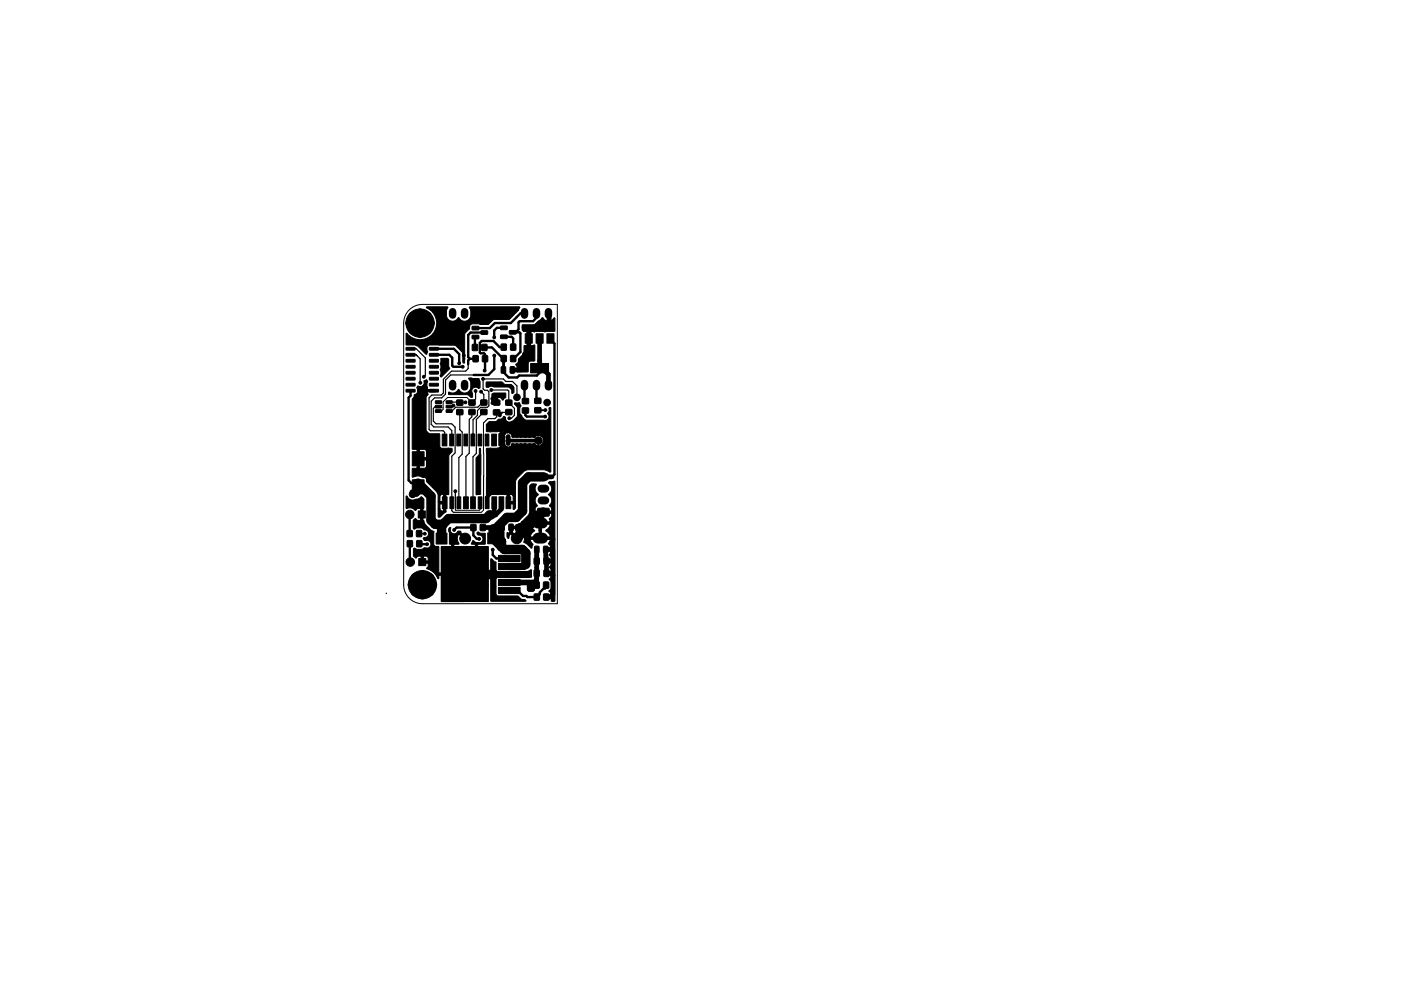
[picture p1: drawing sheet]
<svg xmlns="http://www.w3.org/2000/svg" width="297mm" height="210mm" viewBox="0 0 297 210" stroke-linecap="round" stroke-linejoin="round" font-family="sans-serif">
<path d="M86.8 65.8a4 4 0 0 1 2.8-1.2h28.6v63.5h-28.6a4 4 0 0 1-4-4v-55.5a4 4 0 0 1 1.2-2.8zM93.9 86.5h.1M94.8 86.3h.4M99.5 88.9v.1M100.1 85.4l-1.1-1.1h-4.1l-1 1v1.6l-.3 .3h-.6M102.6 89.7v11.3M96.5 104.2l.1 4.1h5l.2-.2v-1.4M102.5 101.1v7.1l-.4 .5h-.4" fill="none" stroke="#000" stroke-width=".21"/>
<g fill="#000" stroke="#000" stroke-width=".21">
<path d="M86.1 78.8h1.8l.1 .5-1.8 .1zM86.1 77.6l1.8-.1 .1 .5-1.8 .1zM86.1 76.3h1.8l.1 .4-1.8 .1zM86.1 75h1.8l.1 .5-1.8 .1zM86.1 73.7h1.8l.1 .5-1.8 .1zM91.1 73.7h1.8l.1 .5-1.9 .1zM91.1 75h1.8l.1 .5-1.9 .1zM91.1 76.3h1.8l.1 .4-1.9 .1zM91.1 77.6l1.8-.1 .1 .5-1.9 .1zM91.1 78.8h1.8l.1 .5-1.9 .1zM90.4 65.2l4.5-.1-.2 .8v1a1.36 1.36 0 0 0 1.1 1.2 1.36 1.36 0 0 0 1.4-.7 1.36 1.36 0 0 0 1.5 .7 1.36 1.36 0 0 0 1.1-1.2v-1l-.3-.7 .1-.1 10.6 .1-.3 .7-1.9 1.9h-3.2l-1.3 1-3.3-.1-.5 .3-.2 .8-.7 .7-.3 .5 .1 5.2-.2 .8-.3-.2-.1-2-1.4-1.4-5.7-.2-.4 .5 .2 .9-.3 .6-1.9-1.8-.5-.2h-1.9v-2.4l.2-.1 .3 .4 1 .7 1.6 .3a3.7 3.7 0 0 0 2.1-.9l1-1.2 .2-.7 .1-1.1-.3-1.1-.4-.6zM93.5 76.1l1.4-.1 .2 .2v1.5l.2 .4-1.7 1.9-.3-.3 .2-.4-.2-.8 .2-.9-.2-.4z"/>
<path d="M100.1 71.2l1.3-.1 .1 .7-.2 .1h-1.1l-.1-.2zM100.1 69.3l1.3-.1 .1 .7-.2 .1h-1.1l-.1-.2zM100.2 73.1h1v1.2h-1zM100.3 75.5h1.1v1.2h-1.1zM102 70.2h1.3l.1 .6-.2 .2-1.1-.1-.2-.1zM102.2 73.1h1v1.2h-1zM102.3 75.5h1.1v1.2h-1.1zM106.2 71.1h1.2l.2 .6-.2 .2-1.2-.1-.1-.1zM106.2 69.2h1.2l.2 .6-.2 .2-1.2-.1-.1-.1zM106.3 75.4h1v1.3h-1zM106.3 73h1v1.3h-1zM106.3 77.8h.7l.2 .1v1.1l-.1 .2h-.6l-.2-.1z"/>
<path d="M108 70.2l1.3-.1 .1 .7-.2 .1h-1.1l-.1-.2zM108.2 77.8h.7l.2 .1v1.1l-.1 .2h-.6l-.2-.1zM108.3 75.4h1v1.3h-1zM108.3 73h1v1.3h-1zM111.4 70.8h1.5v2h-1.5zM112.5 77.1h3.8v2h-3.8zM113.7 70.8h1.5v2h-1.5zM116 70.8h1.5v2h-1.5zM110.7 69l2.6-.2 1.7-1.4 .4 .4 .6 .3v-1.7l.2-.2 .3 .2v1.7l.6-.3 .4-.4 .2 .1-.1 2.8h-1.7l-.3 .1-.4-.1h-1.6l-.3 .1-.9-.1v3l.8-.1 .2 .1v3.1l-.1 .2h-.9l-.3 .3-.1 2-2.3 .1-.1-.3h-1.2l.1-.5h1.1v-.5l-.2-.3 .1-.2a.86 .86 0 0 0 .4-1l1.1-1.3 .1-1.5 .7-.1v-3l-.7 .1-.4-.4zM86.1 82.6h1.8l.1 .5-1.8 .1zM86.1 81.4l1.8-.1 .1 .5-1.8 .1zM86.1 80.1h1.8l.1 .5h-1.8z"/>
<path d="M87.4 95.8h2.5v3h-2.5zM88.5 81.9l.4 .1a.88 .88 0 0 0 .9-.3 .88 .88 0 0 0 .1-.9l.5-.2 .3 .4-.2 .4 .2 .8-.2 .4h1.6l.2 .2-.1 .3h-1.7l.3 .5-.5 .8 .1 7 .7 .6 2.1 .1v2.6l.3 .4 1.6-.1 .8 .2-.1 .6-.6 .9v8.1l-.7 .1 .1 3.7-1.3 1.1-.4-.1v-1.6h.4l.2 .4h.5v-1.5h-.7v1.1h-.4v-1.6h1.1v-1.5l-.6 .2-.1 .3v1h-.4v-1.4l-.2-.5-2.2-2.3-.2-.8-.8-.1a1.6 1.6 0 0 0-1.6-.2l-.5 .1v-1.8l2.6-.1 .4-.4v-1.3h-1.5v1.7h-.5v-2.2h2v-1.3l-.1-.3-.3-.2h-1.1v1.8h-.5v-1.8h-.9l-.1-.1v-10.5l.4-.5v-.4l.7-.5v-.7l-.1-.3zM91.1 80.1h1.8l.1 .5h-1.9zM91.1 81.4l1.8-.1 .1 .5-1.9 .1zM91.1 82.6h1.8l.1 .5-1.9 .1zM92.3 87l1.2-.1 .1 .5-1.2 .1zM92.3 86h1.2l.1 .5-1.2 .1zM92.3 85.1l1.2-.1 .1 .5-1.2 .1zM93.8 92.1h1v2.5h-1zM95.4 92.1h.8v2.5h-.8zM94.6 85.1l1.2-.1 .1 .5-1.2 .1zM94.6 86h1.2l.1 .5-1.2 .1z"/>
<path d="M94.6 87l1.2-.1 .1 .5-1.2 .1zM96.9 92.1h.8v2.5h-.8zM96.9 84.9h1.2v1.1h-1.2zM96.9 86.9h1.2v1.1h-1.2zM98.4 92.1h.8v2.5h-.8zM99.9 92.1h.8v2.5h-.8zM95.1 83.2h.1a1.53 1.53 0 0 0 1.6-.1l.4-.5 .2 .1a1.31 1.31 0 0 0 1.4 .7 1.31 1.31 0 0 0 1-1.2v-1.1l-.2-.4a.31 .31 0 0 1-.1-.5l2 .1 .3 .7v1.2a.34 .34 0 0 1-.3 .2 .34 .34 0 0 1-.3-.2 .83 .83 0 0 0-1 .3 .83 .83 0 0 0 0 1v.8h-.3l-.9-.6h-3.8zM99.4 84.9h1.3v1h-1.3zM99.4 86.9h1.3v1h-1.3zM101.4 92.1h.8v2.5h-.8zM101.6 95.2h.3l.1 1.2-.1 8.4-.8 .2-.2-.2v-7.6l.7-.8zM102.9 92.1h.8v2.5h-.8z"/>
<path d="M102 84.9h1.2v1h-1.2zM102 86.9h1.2v1h-1.2zM104.3 92.1h1v2.5h-1zM104.6 87h1.3v1h-1.3zM104.6 84.9h1.3v1h-1.3zM105.8 92h1v2.5h-1zM103.1 81.1l3.3-.1 .7 .5 1.3 .1 .6 .6v1a.26 .26 0 0 1-.2 .3 .26 .26 0 0 1-.3-.1l-.1-.7-.6-.6h-3.1l-.5-.2-.6 .3h-.5zM104.3 83.6l.4-.2h2.4l.1 .1v.8l-.6 .6-.5-.5-.6-.1v1.2l-.3 .2-.2-.2v-1.2l-.7 .1zM107.2 86.9h1.3v1.1h-1.3zM107.2 84.9h1.3v1.1h-1.3zM103.1 90l.6-.5 1.4-.1 .6-.4a1.11 1.11 0 0 0 1.1-.7l.4 .2a.86 .86 0 0 0 .8 1.1l.8-.4 .9-.9v-1.8l-.6-.7v-.3l1-.1 .1 .2a.81 .81 0 0 1 0 1.1l.1 1.1 .5 .8 .6 .5 3.9 .1a.81 .81 0 0 0 1-.4 .81 .81 0 0 0-.2-1l.3-.6v-.6l.3-.1 .1 13.6h-.3l-1.1-.4h-3.6l-.7 .3-1.4 1.4-.4 .9v5.4l-.4 .4-.1-.1v-1.1h-1.1l-.2-.1v-.4h1.3v-1.1l-.4-.4h-.4v1.5h-.5v-1.5h-4v1.9l-.1 .1-.3-.1v-11.6l4.1-.2a1.12 1.12 0 0 0 1.6-.6h4.4a1.32 1.32 0 0 0 1.9 0 1.32 1.32 0 0 0-.1-1.9 1.32 1.32 0 0 0-1.8 .1h-4.4a1.07 1.07 0 0 0-1.4-.9l-.9-.2v3.5h-.5v-3.5l-2.1 .2-.7-.1zM110.8 84.6h1.2v1h-1.2z"/>
<path d="M110.8 86.6h1.2v1h-1.2zM113.4 84.5h1.2v1.1h-1.2zM113.4 86.5h1.2v1.1h-1.2zM86.3 112.6h1.1v1.2h-1.1zM86.4 114.7h1v1.3h-1zM86.1 105.3l.1-.1a1.47 1.47 0 0 0 2.2 .7l.5-.2 .4-.3 .6 .5v1.9l-.2 .1v2.5l.2 .1 .4 1 1.1 1 .6 .3v2.7l.2 .4 .8 .1v5.6l7.8-.1v-2.4l-2.8-.1h-1.8v2.5h-.5v-6l-.4-.2v-2.2l-.2-.4 .1-.6 .4-.2a.89 .89 0 0 0 .4 1.3 .89 .89 0 0 0 1.2-.5h.5v.2l1.2 1.4-.3 .3-1.3-1.3a1.78 1.78 0 0 0 0 2.1l-1.1 .1v3h4.6v-3h-.8l-.1-.2 .4-.6 .8 .4a.86 .86 0 0 0 1.3-.6 .86 .86 0 0 0-1-1l-.3-.3 .2-.3 .6 .2h.9l.1 .2v2.1l-1.6 .1v6.1l2.7-.1v-2.8l.2-.2 1 .8v2.3h5.6l.1-.1 1.8-.6-.1 1.6h-1.7l-.1-.4-5.6 .1v3.8l.1 .3 .3 .1h4.2l.7 .7 .8 .1 .2 .2v.2h-7.4l-.1-5.5h-2.7l-.1 2.8h-5.4l-.1-.5h5.1v-2.3h-4.6v2.3h-.5v-2.3h-2.6l-.1 .6-.2 .1-.8-1.3-1.5-.9 .3-.5v-.6l-1.5-.1v-.4h1.5l-.2-.9-.8-.1v1h-.5v-1h-.8l-.3 .4-.5-.4-.1-1.5 .2-.2 .6 .3h.9l.6-.4h.3a.82 .82 0 0 0 1-.2 .82 .82 0 0 0 0-1l-.5-.3h-.7l-.3-.4 .1-.2a.93 .93 0 0 0 .9-.4 .93 .93 0 0 0 0-1l-1.3-.7h-1l-.5 .3-.3-.2v-1.7l.5-.4 .5 .4h.6v-2.5h-.8l-.3 .4-.3-.2a1.58 1.58 0 0 0-1.7-.2zM88.3 112.6h1.1v1.2h-1.1zM88.4 114.7h1v1.3h-1zM87.4 101.8h2.5v3h-2.5zM88.7 108.4h1.5v1.5h-1.5zM88.8 118.5h1.5v1.5h-1.5zM92.5 113.1h2.3v2.3h-2.3z"/>
<path d="M93.8 105.4h1v2.5h-1zM95.4 105.4h.8v2.5h-.8zM96.9 105.4h.8v2.5h-.8zM93.6 116h4.8v5.5h-4.8zM98.3 105.4h1v2.5h-1zM99.8 111.3h1.1v1.3h-1.1zM99.8 105.4h1v2.5h-1zM101.8 111.3h1.1v1.3h-1.1zM101.4 105.4h.8v2.5h-.8zM103.4 113.1h2.3v2.3h-2.3zM98.6 116h4.9v5.6h-4.9zM93.6 116h9.9v11.6h-9.9z"/>
<path d="M102.9 105.4h.8v2.5h-.8zM104.3 105.4h1v2.5h-1zM106 111.2h.7l.2 .1 .1 1.1-.2 .2h-.6l-.2-.1zM105.8 105.4h1v2.5h-1zM107.9 111.2h.7l.2 .1 .1 1.1-.2 .2h-.6l-.2-.1zM107.3 105.4h1v2.5h-1zM105.7 117.8h4.6v1.3h-4.6zM105.7 119.5h4.6v1.3h-4.6zM113.3 118.4h1v1.3h-1zM113.4 115.9h.7l.2 .1v1.1l-.1 .2h-.6l-.3-.1zM114 107.9l2.3-.1 .2 .3-.1 1.3-.2 .1h-2.1l-.1-.2zM115.3 115.9h.7l.2 .1v1.1l-.1 .2h-.6l-.3-.1z"/>
<path d="M115.4 118.4h1v1.3h-1zM112.3 103l.4-.3 1 .1a1.66 1.66 0 0 0-.1 1.5l.5 .6v.1a1.44 1.44 0 0 0-.2 2.3l-.4 .5v.6h3.5l-.1-.6-.4-.6a1.36 1.36 0 0 0-.1-2.1l-.1-.2a1.48 1.48 0 0 0 0-2.5l.3-.2 .9-.1 .2 .1-.1 25.4h-.7v-.7h-1.2l-.1-.1v-.4h1.3v-.5l-.5-.5 .5-.7v-1.2l-.5-.6 .5-.5 .1-.5h-1.3l-.1-.4 .1-.1h1.3l-.1-.6-.5-.5 .5-.4 .1-.6h-1.3l-.1-1.4-.1-.1 .6 .1v.9h.9l-.1-.6-.5-.4 .3-.4v-.6h-.7v1l-.5-.1v-1.3l1.2-.1v-.5l-.4-.5 .4-.9h-4.3l.2 .5 .4 .6-.3 .8-1.1-.9-.6-.4a1.67 1.67 0 0 0-.1-1.8l-1.3 1.3-1.4-1.3-.3 1h-.2l-.2-.3 .1-.9 .5 .1v-.2h.5l1 1 .9-1-1.1-.4v-.3h-.8v.7h-.5l.1-1.2 1.1-.1 .1-.3 .4-.1h2.6l.3 .7 .7 .7-.7 .6-.3 .7h1.9v-1.4h.5v1.4h1.9a2.06 2.06 0 0 0-1-1.3 1.92 1.92 0 0 0 1-1.4h-1.9v1.3h-.5v-1.3h-4.5l.8-.5h6.1l-.3-.6 .5-.5 .1-.7h-3.5v.4a2.08 2.08 0 0 0-1.1 1.4h-1.8l1.3-1.3 .4-.6zM93.6 121.8h4.7v5.8h-4.7zM98.6 121.7h4.9v5.9h-4.9zM105.7 121.2h4.6v1.3h-4.6zM105.7 122.9h4.6v1.3h-4.6zM105.7 124.6h4.6v1.3h-4.6zM113.3 121h1v1.3h-1zM113.3 126h1v1.3h-1zM113.3 123.5h1v1.3h-1zM115.3 126h1v1.3h-1zM115.3 121h1.1v1.3h-1.1z"/>
<path d="M115.3 123.5h1v1.3h-1z"/>
<circle cx="86.4" cy="68.6" r=".4"/>
<circle cx="87.2" cy="70.4" r=".4"/>
<circle cx="87.2" cy="66.7" r=".4"/>
<circle cx="89.1" cy="68.6" r="3"/>
<circle cx="89.1" cy="71.2" r=".4"/>
<circle cx="89.1" cy="65.9" r=".4"/>
<circle cx="89.9" cy="79.9" r=".3"/>
<circle cx="90.9" cy="70.4" r=".4"/>
<circle cx="90.9" cy="66.7" r=".4"/>
<circle cx="91.7" cy="68.6" r=".4"/>
<circle cx="94.3" cy="77" r=".3"/>
<circle cx="94.3" cy="78.2" r=".3"/>
<circle cx="94.3" cy="69.5" r=".3"/>
<circle cx="94.4" cy="70.8" r=".3"/>
<circle cx="97" cy="70.8" r=".3"/>
<circle cx="97" cy="69.5" r=".3"/>
<circle cx="97.4" cy="77.1" r=".3"/>
<circle cx="98.1" cy="77.8" r=".3"/>
<circle cx="98.3" cy="75.4" r=".3"/>
<circle cx="100.4" cy="67.2" r=".3"/>
<circle cx="100.4" cy="66.3" r=".3"/>
<circle cx="101.4" cy="67.2" r=".3"/>
<circle cx="102.8" cy="78.6" r=".3"/>
<circle cx="104.8" cy="71.6" r=".3"/>
<circle cx="104.8" cy="75.4" r=".3"/>
<circle cx="110.4" cy="76.8" r=".3"/>
<circle cx="110.4" cy="78" r=".3"/>
<circle cx="111" cy="69.4" r=".3"/>
<circle cx="111.1" cy="75.9" r=".3"/>
<circle cx="111.4" cy="76.9" r=".3"/>
<circle cx="111.4" cy="78" r=".3"/>
<circle cx="111.7" cy="73.9" r=".3"/>
<circle cx="111.7" cy="75" r=".3"/>
<circle cx="112" cy="69.5" r=".3"/>
<circle cx="112.1" cy="76" r=".3"/>
<circle cx="112.7" cy="73.9" r=".3"/>
<circle cx="112.7" cy="75.1" r=".3"/>
<circle cx="113.1" cy="69.5" r=".3"/>
<circle cx="113.9" cy="68.8" r=".3"/>
<circle cx="114" cy="69.8" r=".3"/>
<circle cx="114.6" cy="68.3" r=".3"/>
<circle cx="115.1" cy="69.8" r=".3"/>
<circle cx="116.2" cy="69.8" r=".3"/>
<circle cx="117.2" cy="69.9" r=".3"/>
<circle cx="88.9" cy="82.9" r=".3"/>
<circle cx="89" cy="97.4" r=".3"/>
<circle cx="89" cy="96.3" r=".3"/>
<circle cx="89" cy="98.4" r=".3"/>
<circle cx="89.1" cy="81.2" r=".3"/>
<circle cx="89.9" cy="82" r=".3"/>
<circle cx="89.9" cy="82.9" r=".3"/>
<circle cx="90.9" cy="98.2" r=".3"/>
<circle cx="90.9" cy="95.8" r=".3"/>
<circle cx="91" cy="96.9" r=".3"/>
<circle cx="91.9" cy="98.3" r=".3"/>
<circle cx="91.9" cy="95.8" r=".3"/>
<circle cx="91.9" cy="96.9" r=".3"/>
<circle cx="96.1" cy="86" r=".3"/>
<circle cx="97.3" cy="83.4" r=".3"/>
<circle cx="98.7" cy="85.4" r=".3"/>
<circle cx="100.5" cy="81.7" r=".3"/>
<circle cx="100.5" cy="80.7" r=".3"/>
<circle cx="100.8" cy="83" r=".3"/>
<circle cx="101.5" cy="97.3" r=".3"/>
<circle cx="101.5" cy="98.8" r=".3"/>
<circle cx="102" cy="83.1" r=".3"/>
<circle cx="102.4" cy="80.4" r=".3"/>
<circle cx="104.2" cy="82.7" r=".3"/>
<circle cx="104.4" cy="84.6" r=".3"/>
<circle cx="104.4" cy="85.5" r=".3"/>
<circle cx="104.6" cy="96.2" r=".3"/>
<circle cx="104.6" cy="97.6" r=".3"/>
<circle cx="105.1" cy="84.5" r=".3"/>
<circle cx="105.6" cy="97.6" r=".3"/>
<circle cx="105.6" cy="96.2" r=".3"/>
<circle cx="106" cy="88.1" r=".3"/>
<circle cx="106.1" cy="81.4" r=".3"/>
<circle cx="106.6" cy="96.2" r=".3"/>
<circle cx="106.6" cy="97.7" r=".3"/>
<circle cx="106.8" cy="92.8" r=".3"/>
<circle cx="106.8" cy="94.3" r=".3"/>
<circle cx="106.8" cy="93.5" r=".3"/>
<circle cx="107" cy="91.9" r=".3"/>
<circle cx="107.3" cy="95" r=".3"/>
<circle cx="107.6" cy="91.6" r=".3"/>
<circle cx="107.7" cy="96.2" r=".3"/>
<circle cx="107.7" cy="97.7" r=".3"/>
<circle cx="108" cy="88.7" r=".3"/>
<circle cx="108.3" cy="95" r=".3"/>
<circle cx="108.3" cy="91.8" r=".3"/>
<circle cx="108.5" cy="82.1" r=".3"/>
<circle cx="108.7" cy="97.7" r=".3"/>
<circle cx="108.8" cy="94.4" r=".3"/>
<circle cx="108.8" cy="96.2" r=".3"/>
<circle cx="108.8" cy="92.5" r=".3"/>
<circle cx="109.6" cy="92.5" r=".3"/>
<circle cx="109.6" cy="94.4" r=".3"/>
<circle cx="109.6" cy="84.3" r=".7"/>
<circle cx="110.4" cy="94.4" r=".3"/>
<circle cx="110.5" cy="92.5" r=".3"/>
<circle cx="110.5" cy="98.2" r=".3"/>
<circle cx="110.5" cy="97.3" r=".3"/>
<circle cx="110.5" cy="95.5" r=".3"/>
<circle cx="110.5" cy="96.4" r=".3"/>
<circle cx="110.6" cy="89.9" r=".3"/>
<circle cx="111.3" cy="94.4" r=".3"/>
<circle cx="111.4" cy="92.5" r=".3"/>
<circle cx="111.8" cy="89.9" r=".3"/>
<circle cx="112.3" cy="94.4" r=".3"/>
<circle cx="112.3" cy="92.5" r=".3"/>
<circle cx="113" cy="89.9" r=".3"/>
<circle cx="113.2" cy="94.4" r=".3"/>
<circle cx="113.3" cy="92.5" r=".3"/>
<circle cx="114" cy="92.2" r=".3"/>
<circle cx="114" cy="94.8" r=".3"/>
<circle cx="114.2" cy="93.5" r=".8"/>
<circle cx="114.2" cy="89.9" r=".3"/>
<circle cx="114.9" cy="94.6" r=".3"/>
<circle cx="114.9" cy="92.4" r=".3"/>
<circle cx="115.3" cy="89.9" r=".3"/>
<circle cx="115.4" cy="94" r=".3"/>
<circle cx="115.5" cy="93.1" r=".3"/>
<circle cx="115.6" cy="88.4" r=".3"/>
<circle cx="115.6" cy="87" r=".3"/>
<circle cx="116" cy="85.4" r=".7"/>
<circle cx="116.3" cy="96.6" r=".3"/>
<circle cx="86.9" cy="109.2" r=".9"/>
<circle cx="87" cy="119.3" r=".9"/>
<circle cx="87.5" cy="104.9" r=".7"/>
<circle cx="88.1" cy="111.6" r=".3"/>
<circle cx="88.9" cy="111.6" r=".3"/>
<circle cx="89.6" cy="111.2" r=".3"/>
<circle cx="90.1" cy="113.2" r=".3"/>
<circle cx="90.2" cy="117.4" r=".3"/>
<circle cx="90.5" cy="115.5" r=".3"/>
<circle cx="91.2" cy="117.4" r=".3"/>
<circle cx="92.9" cy="104.2" r=".3"/>
<circle cx="93.3" cy="109" r=".3"/>
<circle cx="93.8" cy="104.2" r=".3"/>
<circle cx="94.8" cy="104.2" r=".3"/>
<circle cx="96.3" cy="112.4" r=".3"/>
<circle cx="96.5" cy="104.2" r=".3"/>
<circle cx="97.3" cy="119.9" r=".3"/>
<circle cx="97.3" cy="118.3" r=".3"/>
<circle cx="98.6" cy="114.3" r="1.15"/>
<circle cx="98.9" cy="120" r=".3"/>
<circle cx="99" cy="118.2" r=".3"/>
<circle cx="100.4" cy="118.2" r=".3"/>
<circle cx="100.6" cy="119.9" r=".3"/>
<circle cx="101.5" cy="104.1" r=".3"/>
<circle cx="101.6" cy="114.3" r=".3"/>
<circle cx="102.5" cy="119.9" r=".3"/>
<circle cx="102.6" cy="118.2" r=".3"/>
<circle cx="104.5" cy="116.6" r=".3"/>
<circle cx="104.6" cy="100.3" r=".3"/>
<circle cx="104.6" cy="101.7" r=".3"/>
<circle cx="104.6" cy="103.3" r=".3"/>
<circle cx="105.6" cy="100.3" r=".3"/>
<circle cx="105.6" cy="101.8" r=".3"/>
<circle cx="105.6" cy="103.4" r=".3"/>
<circle cx="106.6" cy="100.3" r=".3"/>
<circle cx="106.6" cy="101.8" r=".3"/>
<circle cx="106.7" cy="103.4" r=".3"/>
<circle cx="107.7" cy="100.3" r=".3"/>
<circle cx="107.7" cy="101.8" r=".3"/>
<circle cx="107.7" cy="103.5" r=".3"/>
<circle cx="108.8" cy="101.9" r=".3"/>
<circle cx="108.8" cy="103.5" r=".3"/>
<circle cx="108.8" cy="100.3" r=".3"/>
<circle cx="109.6" cy="114.2" r="1.15"/>
<circle cx="109.8" cy="112.1" r=".3"/>
<circle cx="111" cy="110.9" r=".3"/>
<circle cx="111" cy="112.8" r=".3"/>
<circle cx="111" cy="111.8" r=".3"/>
<circle cx="112.1" cy="110.4" r=".3"/>
<circle cx="112.1" cy="111.4" r=".3"/>
<circle cx="112.1" cy="112.3" r=".3"/>
<circle cx="112.9" cy="105" r=".3"/>
<circle cx="112.9" cy="108.5" r=".3"/>
<circle cx="112.9" cy="109.5" r=".3"/>
<circle cx="112.9" cy="107.3" r=".3"/>
<circle cx="113.1" cy="103" r=".3"/>
<circle cx="117.1" cy="111" r=".3"/>
<circle cx="117.2" cy="112.6" r=".3"/>
<circle cx="117.2" cy="115.7" r=".3"/>
<circle cx="117.2" cy="117.4" r=".3"/>
<circle cx="117.2" cy="118.2" r=".3"/>
<circle cx="117.2" cy="120" r=".3"/>
<circle cx="117.3" cy="114.4" r=".3"/>
<circle cx="81.9" cy="125.9" r=".05"/>
<circle cx="86.9" cy="124.1" r=".4"/>
<circle cx="87.7" cy="125.9" r=".4"/>
<circle cx="87.7" cy="122.2" r=".4"/>
<circle cx="89.6" cy="124.1" r="3"/>
<circle cx="89.6" cy="126.7" r=".4"/>
<circle cx="89.6" cy="121.4" r=".4"/>
<circle cx="91.4" cy="125.9" r=".4"/>
<circle cx="91.4" cy="122.2" r=".4"/>
<circle cx="92.2" cy="124.1" r=".4"/>
<circle cx="97.2" cy="122" r=".3"/>
<circle cx="97.3" cy="124.1" r=".3"/>
<circle cx="98.8" cy="124.1" r=".3"/>
<circle cx="98.8" cy="121.9" r=".3"/>
<circle cx="100" cy="121.9" r=".3"/>
<circle cx="100.1" cy="124.1" r=".3"/>
<circle cx="101.5" cy="121.9" r=".3"/>
<circle cx="101.5" cy="124.1" r=".3"/>
<circle cx="103.1" cy="121.9" r=".3"/>
<circle cx="103.2" cy="124.2" r=".3"/>
<circle cx="104.9" cy="121.9" r=".3"/>
<circle cx="111" cy="121.9" r=".3"/>
<circle cx="112.2" cy="124.4" r=".3"/>
<circle cx="112.2" cy="125" r=".3"/>
<circle cx="112.2" cy="121.8" r=".3"/>
<circle cx="112.9" cy="123.5" r=".3"/>
<circle cx="112.9" cy="124.3" r=".3"/>
<circle cx="112.9" cy="125.1" r=".3"/>
<circle cx="113.8" cy="122.9" r=".3"/>
<circle cx="117.2" cy="125.8" r=".3"/>
<circle cx="117.2" cy="123.3" r=".3"/>
<circle cx="117.2" cy="125" r=".3"/>
<circle cx="117.2" cy="122.6" r=".3"/>
<circle cx="117.3" cy="120.8" r=".3"/>
<circle cx="117.3" cy="127.3" r=".3"/>
</g>
<path d="M114 111h1M114.1 114.2h1" fill="none" stroke="#000" stroke-width="2.3"/>
<path d="M96 66.1v.7M98.5 66.1v.7M111.2 66.1v.7M113.7 66.1v.7M116.3 66.1v.7M96 81.4v.7M98.5 81.4v.7M111.2 81.4v.7M113.7 81.4v.7M116.3 81.4v.7" fill="none" stroke="#000" stroke-width="1.6"/>
<path d="M114.8 106.2h.8M114.8 103.7h.8M114.8 101.2h.8" fill="none" stroke="#000" stroke-width="1.7"/>
<g fill="none" stroke="#000" stroke-width="1">
<path d="M114.4 71.8v5.8l1.9 1.8v2.3M116.3 66.5l.1 .1v1.8l-.9 1h-2.4l-1 1v3.9l-.9 .8v2.7l-.7 .7h-1.9M107.8 92.6v1.5M88.1 102.8l.6-.5v2.3l-.3 .3h-.9l-.2-.6M102.4 111.9h1.8M104.1 109.3h.9M104.8 106.5v2.5l.2 .3M106.3 106.5v1.5l-1.3 1.3M113.8 116.6v7.5l-.6-.5M113.8 119.1h.1M113.8 116.6h.1M115.2 101.2h1.8"/>
<path d="M115.9 119.1l-.2-.2v-2.3h1.4l.1 5.5M115.9 119.1v2.5h.9l.4 .5v4l-.6 .6h-.8M117.2 118.8l-.2 .3h-1.1M112.2 124.4l.1 .7h.6M113.2 123.6h-.3v1.4M113.8 122.9l-.6 .7M113.8 121.6h.1"/>
</g>
<g fill="none" stroke="#000" stroke-width=".5">
<path d="M87 75.3h.1M87.1 74h-.1M92 75.3h3.2l.7 .6v1.7l.2 .2h2M92 74h4.2l1.2 1.1v2M99.6 76.1l-.3 .4v.8M99.6 76.1h1.2M100.7 71.6v2.1M100.8 76.1h.1M102.7 70.6h-2.9l-.5 .5v4.7l.3 .3M102.7 73.7h1.6l2.5 2.4M104.8 75.4v2.9l-1.2 1.3h-3.2M106.8 76.1v2.9l1.1 1.1h1.8l.4-.4h3.7l.6-.6v-1"/>
<path d="M106.8 76.1l-.1 2.4-.2 .2M106.8 73.6h-.9l-1.3-1.3h-2.5l-.4 .4v2.1l.2 .2h.7l.2 .2v3.4M106.8 69.6h-1.4l-.6 .5v1.5M106.8 71.5h1.7l.3 .3v1.8M108.7 70.5h1.4l.2 .2v4l-1.5 1.4M109.6 67.3h.1M111.2 67.3v-.8h-.9l-2 2h-3.4l-1 1.1h-3.1M113.7 66.5v.9l-.7 .7h-2.8l-.3 .3v1.5l-.6 .6M116.7 72l.9 .9v27.8l-.6 .5M87 82.9v1.1l-.4 .4v17.5l.6 .6h1.4l-.6-.6M89.7 97.2l-1.1 1M104.4 84.6v.9"/>
<path d="M104.4 84.5h.7M104.8 84.6v.3M111.2 81.7v3.2M111.4 87.1v1l.3 .3h3.9M113.7 81.7v3.1M86.9 109.2v4M86.9 115.4l.1 3.9M88.9 115.4l1.6 .1M96.3 112.4l.5-.5h3.6v1.7l.7 .7h.5M104.5 116.6v1.1l.7 .8h2.8M106.5 111.9h-1.6l-.3 .3M108.4 111.9h.7l.5 .4v1.9"/>
<path d="M98.8 121.9h4.3M104.9 121.9h3.1M112.1 121.8l-.1 .1M115.8 124.1v.5l-.2 .3h-.3l-.9 .8v.3l-.6 .7h-2l-.2-.3h-.7l-1.2-1.1h-1.7"/>
</g>
<g fill="none" stroke="#000" stroke-width=".25">
<path d="M87 75.3h1.2l.9 .8v5.1M87 74h1.3l1.9 1.9v3.7l-.3 .3M89.9 79.9h.1M99.3 77.3v.9l-.6 .5h-3l-1.7 1.8v2.9l-.4 .4h-2l-.6 .6v6.7l.3 .3h2.6l.4 .3v1.9M100.8 79.6h-5.3l-1 1.1v2.9l-.9 .8h-1.5l-.7 .7v4.9l.6 .6h3l.8 .8v2.2M100.8 71.5l-.1 .1M106.8 78.8v.1M93 86.3h-.7l-.4 .4v2.6l.6 .6h3.3l.7 .7v5.5l-.7 .7v11.6l.3 .3h5.6M94.5 93v.6M95.2 85.3l3.5 .1M96.1 86l-.1 .3h-.9M97.5 87.4v3.8l.5 .5v4.7l-.7 .7v9.4"/>
<path d="M99.5 89v7.1l-.7 .8v9.6M100.1 87.4l-.1 1-.5 .5M100.3 92h.1M100.8 83v1.6l-.7 .8M101 89v7.2l-.7 .7v9.6M102 83.1l.6 .6v1.7h-.3l-1 1h-4.7l-.8 .8h-.6M102.4 80.4h4.3l.6 .5h1.4l.9 1v2.4M102.4 80.4h.1M102.4 80.4v2.1l.3 .3h.6l.4 .3v3l-.4 .3h-1.4l-.7 .7v1l-.9 .9v4.6M102.6 87.4l-1.6 1.6M104.2 82.7h3.4l.3 .3v2.4l1.2 1.2v1.5l-.7 .6h-.4M104.4 84.5v.1"/>
<path d="M104.8 84.9l.6 .7M105.1 84.5l.2 .2v.7l-.9 .1M106 87.5v.6M106.2 87.7v.2M106.3 93.1v1.2M106.5 87.5l-.5 .6M106.8 92h.1M106.8 93.5a1.41 1.41 0 0 0 .5 1.4M106.8 92.5v.3M106.9 92.1l-.1 .1M107 92.4v2.2M107.1 94.5l.4 .4"/>
<path d="M107.1 91.9l-.5 .4M107.1 91.9h.1M107.1 91.8h1.1M107.1 91.7l-.3 .3M107.2 91.8h-.1M107.3 91.7h.7M107.5 94.9h.5M107.8 93.5h.1M107.9 87.4l-2.6 .1v.9l-.4 .4h-1.5l-.8 .9M108.2 91.9l.5 .4M108.2 94.9h.1M108.5 92.1h.1"/>
<path d="M108.6 94.4l-.5 .5M108.6 92.6l.1 .1M108.7 92.5h1.8M110.4 94.4h.1M110.5 92.5h2.8a1.51 1.51 0 0 1 1.4-.3l.8 .7-.1 1.1-.7 .8h-1.1l-.4-.4M110.5 92.5h.1M111.2 84.9l.2 .2M111.3 94.4h.1M111.4 92.5h.1M111.4 87.1l.2 .2M112.3 94.4h.1M112.3 92.5h.1"/>
<path d="M113.2 94.4h-4.4l-.5 .5h-1.4M113.2 94.4h.1M113.4 81.7h.3M113.4 94.3h.1M113.4 94.3l-.1-.1h-4.8v.2M113.4 94.3l.6 .4M113.7 92.4h1M113.7 84.8l.3 .2M113.7 92.3l-.4 .4-4.7 .1M114.7 92.4l.6 .6M115.2 94l-.6 .6h-.6M115.3 92.9v1.1"/>
<path d="M88.9 113.2h1.1M90 113.2h.1M101.8 106.5v1.3M102.6 101l-.1 .1"/>
</g>
<path d="M106.3 94.3l.6 .6M106.8 92.8v.7M115.6 87h-1.6" fill="none" stroke="#000" stroke-width=".4"/>
<path d="M88.6 102.5l2.8 2.8v5.1l.8 .8h1.7M104.1 109.3h-.3l-.8 .7h-7.9l-1.5 1.5v2.8M104.6 114.2l2.3 2.4h3.8l.8 .7v2.5M104.6 114.2h1.1l.6 .7v1.1M106 112.9v1.6M115.2 108.7l-5.6 5.5M115.2 101.2h-3.1l-1.3 1.2v6l-1.4 1.4h-1.9l-2.5 2.4h-.4v2M103.1 121.9h1.8" fill="none" stroke="#000" stroke-width="2"/>
<path d="M103.3 106.5v-1l1.2-1.2h2.8l.5 .5v1.7" fill="none" stroke="#000" stroke-width=".75"/>
<path d="M111.5 119.8l-.4 .4h-3.1M108 121.9h4" fill="none" stroke="#000" stroke-width="1.5"/>
<path d="M107.8 93.5h6.4" fill="none" stroke="#000" stroke-width=".8"/>
<path d="M108 123.6h5.2" fill="none" stroke="#000" stroke-width="1.2"/>
</svg>
